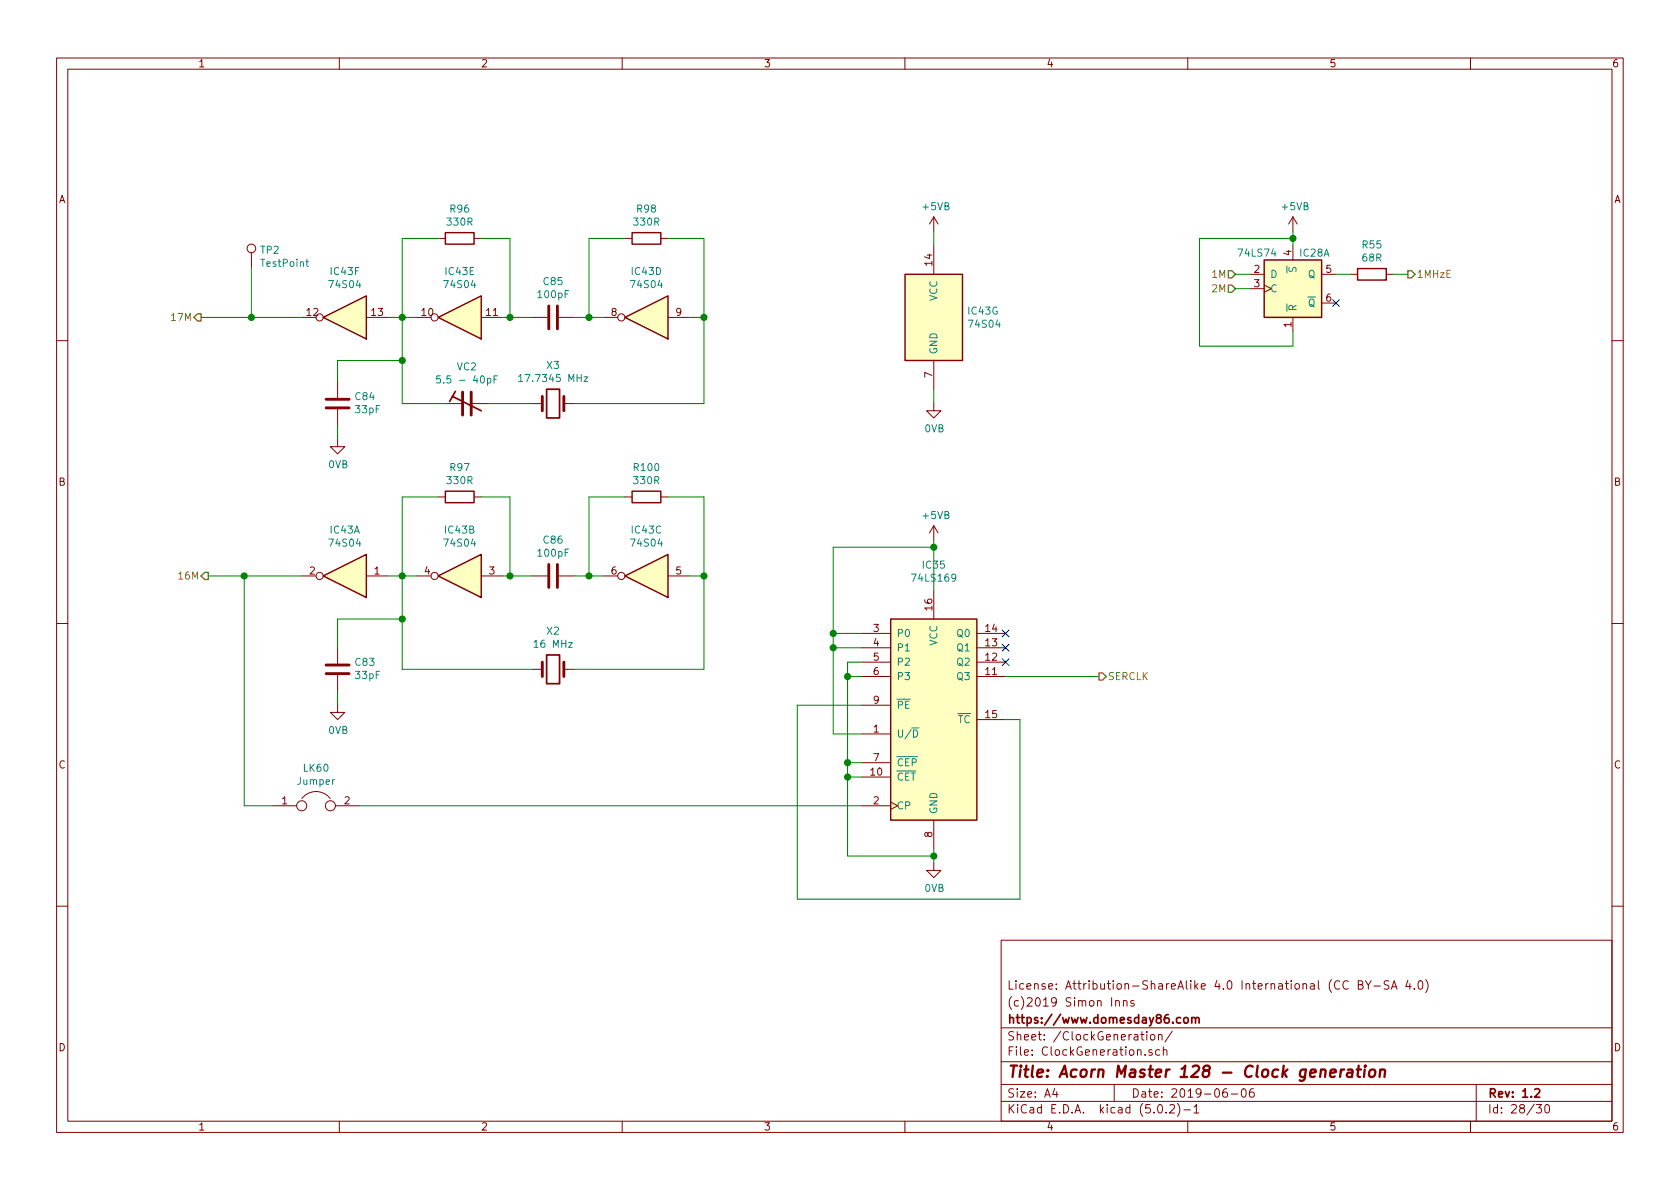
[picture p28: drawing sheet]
EESchema Schematic File Version 4
LIBS:Acorn Master 128-cache
EELAYER 26 0
EELAYER END
$Descr A4 11693 8268
encoding utf-8
Sheet 28 30
Title "Acorn Master 128 - Clock generation"
Date "2019-06-06"
Rev "1.2"
Comp "https://www.domesday86.com"
Comment1 "(c)2019 Simon Inns"
Comment2 "License: Attribution-ShareAlike 4.0 International (CC BY-SA 4.0)"
Comment3 ""
Comment4 ""
$EndDescr
$Comp
L Device:Crystal X3
U 1 1
P 3850 2800
F 0 "X3" H 3850 3068 50  0000 C CNN
F 1 "17.7345 MHz" H 3850 2977 50  0000 C CNN
F 2 "" H 3850 2800 50  0001 C CNN
F 3 "~" H 3850 2800 50  0001 C CNN
	1    3850 2800
	1    0    0    -1  
$EndComp
$Comp
L Device:Crystal X2
U 1 1
P 3850 4650
F 0 "X2" H 3850 4918 50  0000 C CNN
F 1 "16 MHz" H 3850 4827 50  0000 C CNN
F 2 "" H 3850 4650 50  0001 C CNN
F 3 "~" H 3850 4650 50  0001 C CNN
	1    3850 4650
	1    0    0    -1  
$EndComp
$Comp
L 74xx:74LS04 IC43
U 1 1
P 2400 4000
F 0 "IC43" H 2400 3683 50  0000 C CNN
F 1 "74S04" H 2400 3774 50  0000 C CNN
F 2 "" H 2400 4000 50  0001 C CNN
F 3 "http://www.ti.com/lit/gpn/sn74LS04" H 2400 4000 50  0001 C CNN
	1    2400 4000
	-1   0    0    1   
$EndComp
$Comp
L 74xx:74LS04 IC43
U 2 1
P 3200 4000
F 0 "IC43" H 3200 3683 50  0000 C CNN
F 1 "74S04" H 3200 3774 50  0000 C CNN
F 2 "" H 3200 4000 50  0001 C CNN
F 3 "http://www.ti.com/lit/gpn/sn74LS04" H 3200 4000 50  0001 C CNN
	2    3200 4000
	-1   0    0    1   
$EndComp
$Comp
L 74xx:74LS04 IC43
U 3 1
P 4500 4000
F 0 "IC43" H 4500 3683 50  0000 C CNN
F 1 "74S04" H 4500 3774 50  0000 C CNN
F 2 "" H 4500 4000 50  0001 C CNN
F 3 "http://www.ti.com/lit/gpn/sn74LS04" H 4500 4000 50  0001 C CNN
	3    4500 4000
	-1   0    0    1   
$EndComp
$Comp
L 74xx:74LS04 IC43
U 4 1
P 4500 2200
F 0 "IC43" H 4500 1883 50  0000 C CNN
F 1 "74S04" H 4500 1974 50  0000 C CNN
F 2 "" H 4500 2200 50  0001 C CNN
F 3 "http://www.ti.com/lit/gpn/sn74LS04" H 4500 2200 50  0001 C CNN
	4    4500 2200
	-1   0    0    1   
$EndComp
$Comp
L 74xx:74LS04 IC43
U 5 1
P 3200 2200
F 0 "IC43" H 3200 1883 50  0000 C CNN
F 1 "74S04" H 3200 1974 50  0000 C CNN
F 2 "" H 3200 2200 50  0001 C CNN
F 3 "http://www.ti.com/lit/gpn/sn74LS04" H 3200 2200 50  0001 C CNN
	5    3200 2200
	-1   0    0    1   
$EndComp
$Comp
L 74xx:74LS04 IC43
U 6 1
P 2400 2200
F 0 "IC43" H 2400 1883 50  0000 C CNN
F 1 "74S04" H 2400 1974 50  0000 C CNN
F 2 "" H 2400 2200 50  0001 C CNN
F 3 "http://www.ti.com/lit/gpn/sn74LS04" H 2400 2200 50  0001 C CNN
	6    2400 2200
	-1   0    0    1   
$EndComp
$Comp
L Device:C C85
U 1 1
P 3850 2200
F 0 "C85" V 3598 2200 50  0000 C CNN
F 1 "100pF" V 3689 2200 50  0000 C CNN
F 2 "" H 3888 2050 50  0001 C CNN
F 3 "~" H 3850 2200 50  0001 C CNN
	1    3850 2200
	0    1    1    0   
$EndComp
$Comp
L Device:R R96
U 1 1
P 3200 1650
F 0 "R96" V 2993 1650 50  0000 C CNN
F 1 "330R" V 3084 1650 50  0000 C CNN
F 2 "" V 3130 1650 50  0001 C CNN
F 3 "~" H 3200 1650 50  0001 C CNN
	1    3200 1650
	0    1    1    0   
$EndComp
$Comp
L Device:R R98
U 1 1
P 4500 1650
F 0 "R98" V 4293 1650 50  0000 C CNN
F 1 "330R" V 4384 1650 50  0000 C CNN
F 2 "" V 4430 1650 50  0001 C CNN
F 3 "~" H 4500 1650 50  0001 C CNN
	1    4500 1650
	0    1    1    0   
$EndComp
$Comp
L Device:CTRIM VC2
U 1 1
P 3250 2800
F 0 "VC2" V 3503 2800 50  0000 C CNN
F 1 "5.5 - 40pF" V 3412 2800 50  0000 C CNN
F 2 "" H 3250 2800 50  0001 C CNN
F 3 "~" H 3250 2800 50  0001 C CNN
	1    3250 2800
	0    -1   -1   0   
$EndComp
Wire Wire Line
	4000 2800 4900 2800
Wire Wire Line
	4900 2800 4900 2200
Wire Wire Line
	4900 2200 4800 2200
Wire Wire Line
	4900 2200 4900 1650
Wire Wire Line
	4900 1650 4650 1650
Connection ~ 4900 2200
Wire Wire Line
	4200 2200 4100 2200
Wire Wire Line
	3700 2200 3550 2200
Wire Wire Line
	2900 2200 2800 2200
Wire Wire Line
	3100 2800 2800 2800
Wire Wire Line
	2800 2800 2800 2500
Connection ~ 2800 2200
Wire Wire Line
	2800 2200 2700 2200
Wire Wire Line
	3700 2800 3400 2800
Wire Wire Line
	3350 1650 3550 1650
Wire Wire Line
	3550 1650 3550 2200
Connection ~ 3550 2200
Wire Wire Line
	3550 2200 3500 2200
Wire Wire Line
	3050 1650 2800 1650
Wire Wire Line
	2800 1650 2800 2200
$Comp
L Device:C C84
U 1 1
P 2350 2800
F 0 "C84" H 2235 2754 50  0000 R CNN
F 1 "33pF" H 2235 2845 50  0000 R CNN
F 2 "" H 2388 2650 50  0001 C CNN
F 3 "~" H 2350 2800 50  0001 C CNN
	1    2350 2800
	-1   0    0    1   
$EndComp
Wire Wire Line
	2350 2650 2350 2500
Wire Wire Line
	2350 2500 2800 2500
Connection ~ 2800 2500
Wire Wire Line
	2800 2500 2800 2200
Wire Wire Line
	4350 1650 4100 1650
Wire Wire Line
	4100 1650 4100 2200
Connection ~ 4100 2200
Wire Wire Line
	4100 2200 4000 2200
Wire Wire Line
	2350 3050 2350 2950
$Comp
L Connector:TestPoint TP2
U 1 1
P 1750 1850
F 0 "TP2" H 1808 1970 50  0000 L CNN
F 1 "TestPoint" H 1808 1879 50  0000 L CNN
F 2 "" H 1950 1850 50  0001 C CNN
F 3 "~" H 1950 1850 50  0001 C CNN
	1    1750 1850
	1    0    0    -1  
$EndComp
Wire Wire Line
	2100 2200 1750 2200
Wire Wire Line
	1750 2200 1750 1850
$Comp
L Device:R R97
U 1 1
P 3200 3450
F 0 "R97" V 2993 3450 50  0000 C CNN
F 1 "330R" V 3084 3450 50  0000 C CNN
F 2 "" V 3130 3450 50  0001 C CNN
F 3 "~" H 3200 3450 50  0001 C CNN
	1    3200 3450
	0    1    1    0   
$EndComp
$Comp
L Device:R R100
U 1 1
P 4500 3450
F 0 "R100" V 4293 3450 50  0000 C CNN
F 1 "330R" V 4384 3450 50  0000 C CNN
F 2 "" V 4430 3450 50  0001 C CNN
F 3 "~" H 4500 3450 50  0001 C CNN
	1    4500 3450
	0    1    1    0   
$EndComp
$Comp
L Device:C C86
U 1 1
P 3850 4000
F 0 "C86" V 3598 4000 50  0000 C CNN
F 1 "100pF" V 3689 4000 50  0000 C CNN
F 2 "" H 3888 3850 50  0001 C CNN
F 3 "~" H 3850 4000 50  0001 C CNN
	1    3850 4000
	0    1    1    0   
$EndComp
$Comp
L Device:C C83
U 1 1
P 2350 4650
F 0 "C83" H 2235 4604 50  0000 R CNN
F 1 "33pF" H 2235 4695 50  0000 R CNN
F 2 "" H 2388 4500 50  0001 C CNN
F 3 "~" H 2350 4650 50  0001 C CNN
	1    2350 4650
	-1   0    0    1   
$EndComp
Wire Wire Line
	4000 4650 4900 4650
Wire Wire Line
	4900 4650 4900 4000
Wire Wire Line
	4900 4000 4800 4000
Wire Wire Line
	4900 4000 4900 3450
Wire Wire Line
	4900 3450 4650 3450
Connection ~ 4900 4000
Wire Wire Line
	4200 4000 4100 4000
Wire Wire Line
	3700 4000 3550 4000
Wire Wire Line
	2900 4000 2800 4000
Wire Wire Line
	3700 4650 2800 4650
Wire Wire Line
	2800 4650 2800 4300
Connection ~ 2800 4000
Wire Wire Line
	2800 4000 2700 4000
Wire Wire Line
	2350 4500 2350 4300
Wire Wire Line
	2350 4300 2800 4300
Connection ~ 2800 4300
Wire Wire Line
	2800 4300 2800 4000
Wire Wire Line
	2350 4900 2350 4800
Wire Wire Line
	4350 3450 4100 3450
Wire Wire Line
	4100 3450 4100 4000
Connection ~ 4100 4000
Wire Wire Line
	4100 4000 4000 4000
Wire Wire Line
	3350 3450 3550 3450
Wire Wire Line
	3550 3450 3550 4000
Connection ~ 3550 4000
Wire Wire Line
	3550 4000 3500 4000
Wire Wire Line
	3050 3450 2800 3450
Wire Wire Line
	2800 3450 2800 4000
Text HLabel 1400 2200 0    50   Output ~ 0
17M
Text HLabel 1450 4000 0    50   Output ~ 0
16M
Wire Wire Line
	1750 2200 1400 2200
Connection ~ 1750 2200
Wire Wire Line
	2100 4000 1700 4000
$Comp
L Device:Jumper LK60
U 1 1
P 2200 5600
F 0 "LK60" H 2200 5864 50  0000 C CNN
F 1 "Jumper" H 2200 5773 50  0000 C CNN
F 2 "" H 2200 5600 50  0001 C CNN
F 3 "~" H 2200 5600 50  0001 C CNN
	1    2200 5600
	1    0    0    -1  
$EndComp
Wire Wire Line
	1900 5600 1700 5600
Wire Wire Line
	1700 5600 1700 4000
Connection ~ 1700 4000
Wire Wire Line
	1700 4000 1450 4000
$Comp
L 74xx:74LS169 IC35
U 1 1
P 6500 5000
F 0 "IC35" H 6500 6078 50  0000 C CNN
F 1 "74LS169" H 6500 5987 50  0000 C CNN
F 2 "" H 6500 5000 50  0001 C CNN
F 3 "http://www.ti.com/lit/gpn/sn74LS169" H 6500 5000 50  0001 C CNN
	1    6500 5000
	1    0    0    -1  
$EndComp
Wire Wire Line
	2500 5600 6000 5600
Wire Wire Line
	6500 6000 6500 5950
Wire Wire Line
	6500 4100 6500 3800
Wire Wire Line
	6000 5300 5900 5300
Wire Wire Line
	5900 5300 5900 5400
Wire Wire Line
	5900 5950 6500 5950
Connection ~ 6500 5950
Wire Wire Line
	6500 5950 6500 5900
Wire Wire Line
	6000 5400 5900 5400
Connection ~ 5900 5400
Wire Wire Line
	5900 5400 5900 5950
Wire Wire Line
	6000 4600 5900 4600
Wire Wire Line
	5900 4600 5900 4700
Connection ~ 5900 5300
Wire Wire Line
	6000 4700 5900 4700
Connection ~ 5900 4700
Wire Wire Line
	5900 4700 5900 5300
NoConn ~ 7000 4600
NoConn ~ 7000 4500
NoConn ~ 7000 4400
Wire Wire Line
	7000 5000 7100 5000
Wire Wire Line
	7100 5000 7100 6250
Wire Wire Line
	7100 6250 5550 6250
Wire Wire Line
	5550 6250 5550 4900
Wire Wire Line
	5550 4900 6000 4900
Wire Wire Line
	6000 5100 5800 5100
Wire Wire Line
	5800 5100 5800 4500
Wire Wire Line
	5800 3800 6500 3800
Connection ~ 6500 3800
Wire Wire Line
	6500 3800 6500 3750
Wire Wire Line
	6000 4500 5800 4500
Connection ~ 5800 4500
Wire Wire Line
	5800 4500 5800 4400
Wire Wire Line
	6000 4400 5800 4400
Connection ~ 5800 4400
Wire Wire Line
	5800 4400 5800 3800
Wire Wire Line
	7000 4700 7650 4700
Text HLabel 7650 4700 2    50   Output ~ 0
SERCLK
$Comp
L 74xx:74LS04 IC43
U 7 1
P 6500 2200
F 0 "IC43" H 6730 2246 50  0000 L CNN
F 1 "74S04" H 6730 2155 50  0000 L CNN
F 2 "" H 6500 2200 50  0001 C CNN
F 3 "http://www.ti.com/lit/gpn/sn74LS04" H 6500 2200 50  0001 C CNN
	7    6500 2200
	1    0    0    -1  
$EndComp
Wire Wire Line
	6500 1700 6500 1600
Wire Wire Line
	6500 2800 6500 2700
$Comp
L AcornMaster:+5VB #PWR0323
U 1 1
P 6500 1600
F 0 "#PWR0323" H 6500 1450 50  0001 C CNN
F 1 "+5VB" H 6515 1773 50  0000 C CNN
F 2 "" H 6500 1600 50  0001 C CNN
F 3 "" H 6500 1600 50  0001 C CNN
	1    6500 1600
	1    0    0    -1  
$EndComp
$Comp
L AcornMaster:+5VB #PWR0324
U 1 1
P 6500 3750
F 0 "#PWR0324" H 6500 3600 50  0001 C CNN
F 1 "+5VB" H 6515 3923 50  0000 C CNN
F 2 "" H 6500 3750 50  0001 C CNN
F 3 "" H 6500 3750 50  0001 C CNN
	1    6500 3750
	1    0    0    -1  
$EndComp
$Comp
L AcornMaster:0VB #PWR0325
U 1 1
P 6500 2800
F 0 "#PWR0325" H 6500 2550 50  0001 C CNN
F 1 "0VB" H 6505 2627 50  0000 C CNN
F 2 "" H 6500 2800 50  0001 C CNN
F 3 "" H 6500 2800 50  0001 C CNN
	1    6500 2800
	1    0    0    -1  
$EndComp
$Comp
L AcornMaster:0VB #PWR0326
U 1 1
P 6500 6000
F 0 "#PWR0326" H 6500 5750 50  0001 C CNN
F 1 "0VB" H 6505 5827 50  0000 C CNN
F 2 "" H 6500 6000 50  0001 C CNN
F 3 "" H 6500 6000 50  0001 C CNN
	1    6500 6000
	1    0    0    -1  
$EndComp
$Comp
L AcornMaster:0VB #PWR0327
U 1 1
P 2350 4900
F 0 "#PWR0327" H 2350 4650 50  0001 C CNN
F 1 "0VB" H 2355 4727 50  0000 C CNN
F 2 "" H 2350 4900 50  0001 C CNN
F 3 "" H 2350 4900 50  0001 C CNN
	1    2350 4900
	1    0    0    -1  
$EndComp
$Comp
L AcornMaster:0VB #PWR0328
U 1 1
P 2350 3050
F 0 "#PWR0328" H 2350 2800 50  0001 C CNN
F 1 "0VB" H 2355 2877 50  0000 C CNN
F 2 "" H 2350 3050 50  0001 C CNN
F 3 "" H 2350 3050 50  0001 C CNN
	1    2350 3050
	1    0    0    -1  
$EndComp
$Comp
L 74xx:74LS74 IC28
U 1 1
P 9000 2000
F 0 "IC28" H 9150 2250 50  0000 C CNN
F 1 "74LS74" H 8750 2250 50  0000 C CNN
F 2 "" H 9000 2000 50  0001 C CNN
F 3 "74xx/74hc_hct74.pdf" H 9000 2000 50  0001 C CNN
	1    9000 2000
	1    0    0    -1  
$EndComp
Text HLabel 8600 1900 0    50   Input ~ 0
1M
Text HLabel 8600 2000 0    50   Input ~ 0
2M
$Comp
L Device:R R55
U 1 1
P 9550 1900
F 0 "R55" V 9343 1900 50  0000 C CNN
F 1 "68R" V 9434 1900 50  0000 C CNN
F 2 "" V 9480 1900 50  0001 C CNN
F 3 "~" H 9550 1900 50  0001 C CNN
	1    9550 1900
	0    1    1    0   
$EndComp
Text HLabel 9800 1900 2    50   Output ~ 0
1MHzE
$Comp
L AcornMaster:+5VB #PWR0329
U 1 1
P 9000 1600
F 0 "#PWR0329" H 9000 1450 50  0001 C CNN
F 1 "+5VB" H 9015 1773 50  0000 C CNN
F 2 "" H 9000 1600 50  0001 C CNN
F 3 "" H 9000 1600 50  0001 C CNN
	1    9000 1600
	1    0    0    -1  
$EndComp
Wire Wire Line
	8600 1900 8700 1900
Wire Wire Line
	8600 2000 8700 2000
Wire Wire Line
	9300 1900 9400 1900
Wire Wire Line
	9700 1900 9800 1900
NoConn ~ 9300 2100
Wire Wire Line
	9000 2300 9000 2400
Wire Wire Line
	9000 2400 8350 2400
Wire Wire Line
	8350 2400 8350 1650
Wire Wire Line
	8350 1650 9000 1650
Wire Wire Line
	9000 1650 9000 1700
Wire Wire Line
	9000 1600 9000 1650
Connection ~ 9000 1650
$EndSCHEMATC
